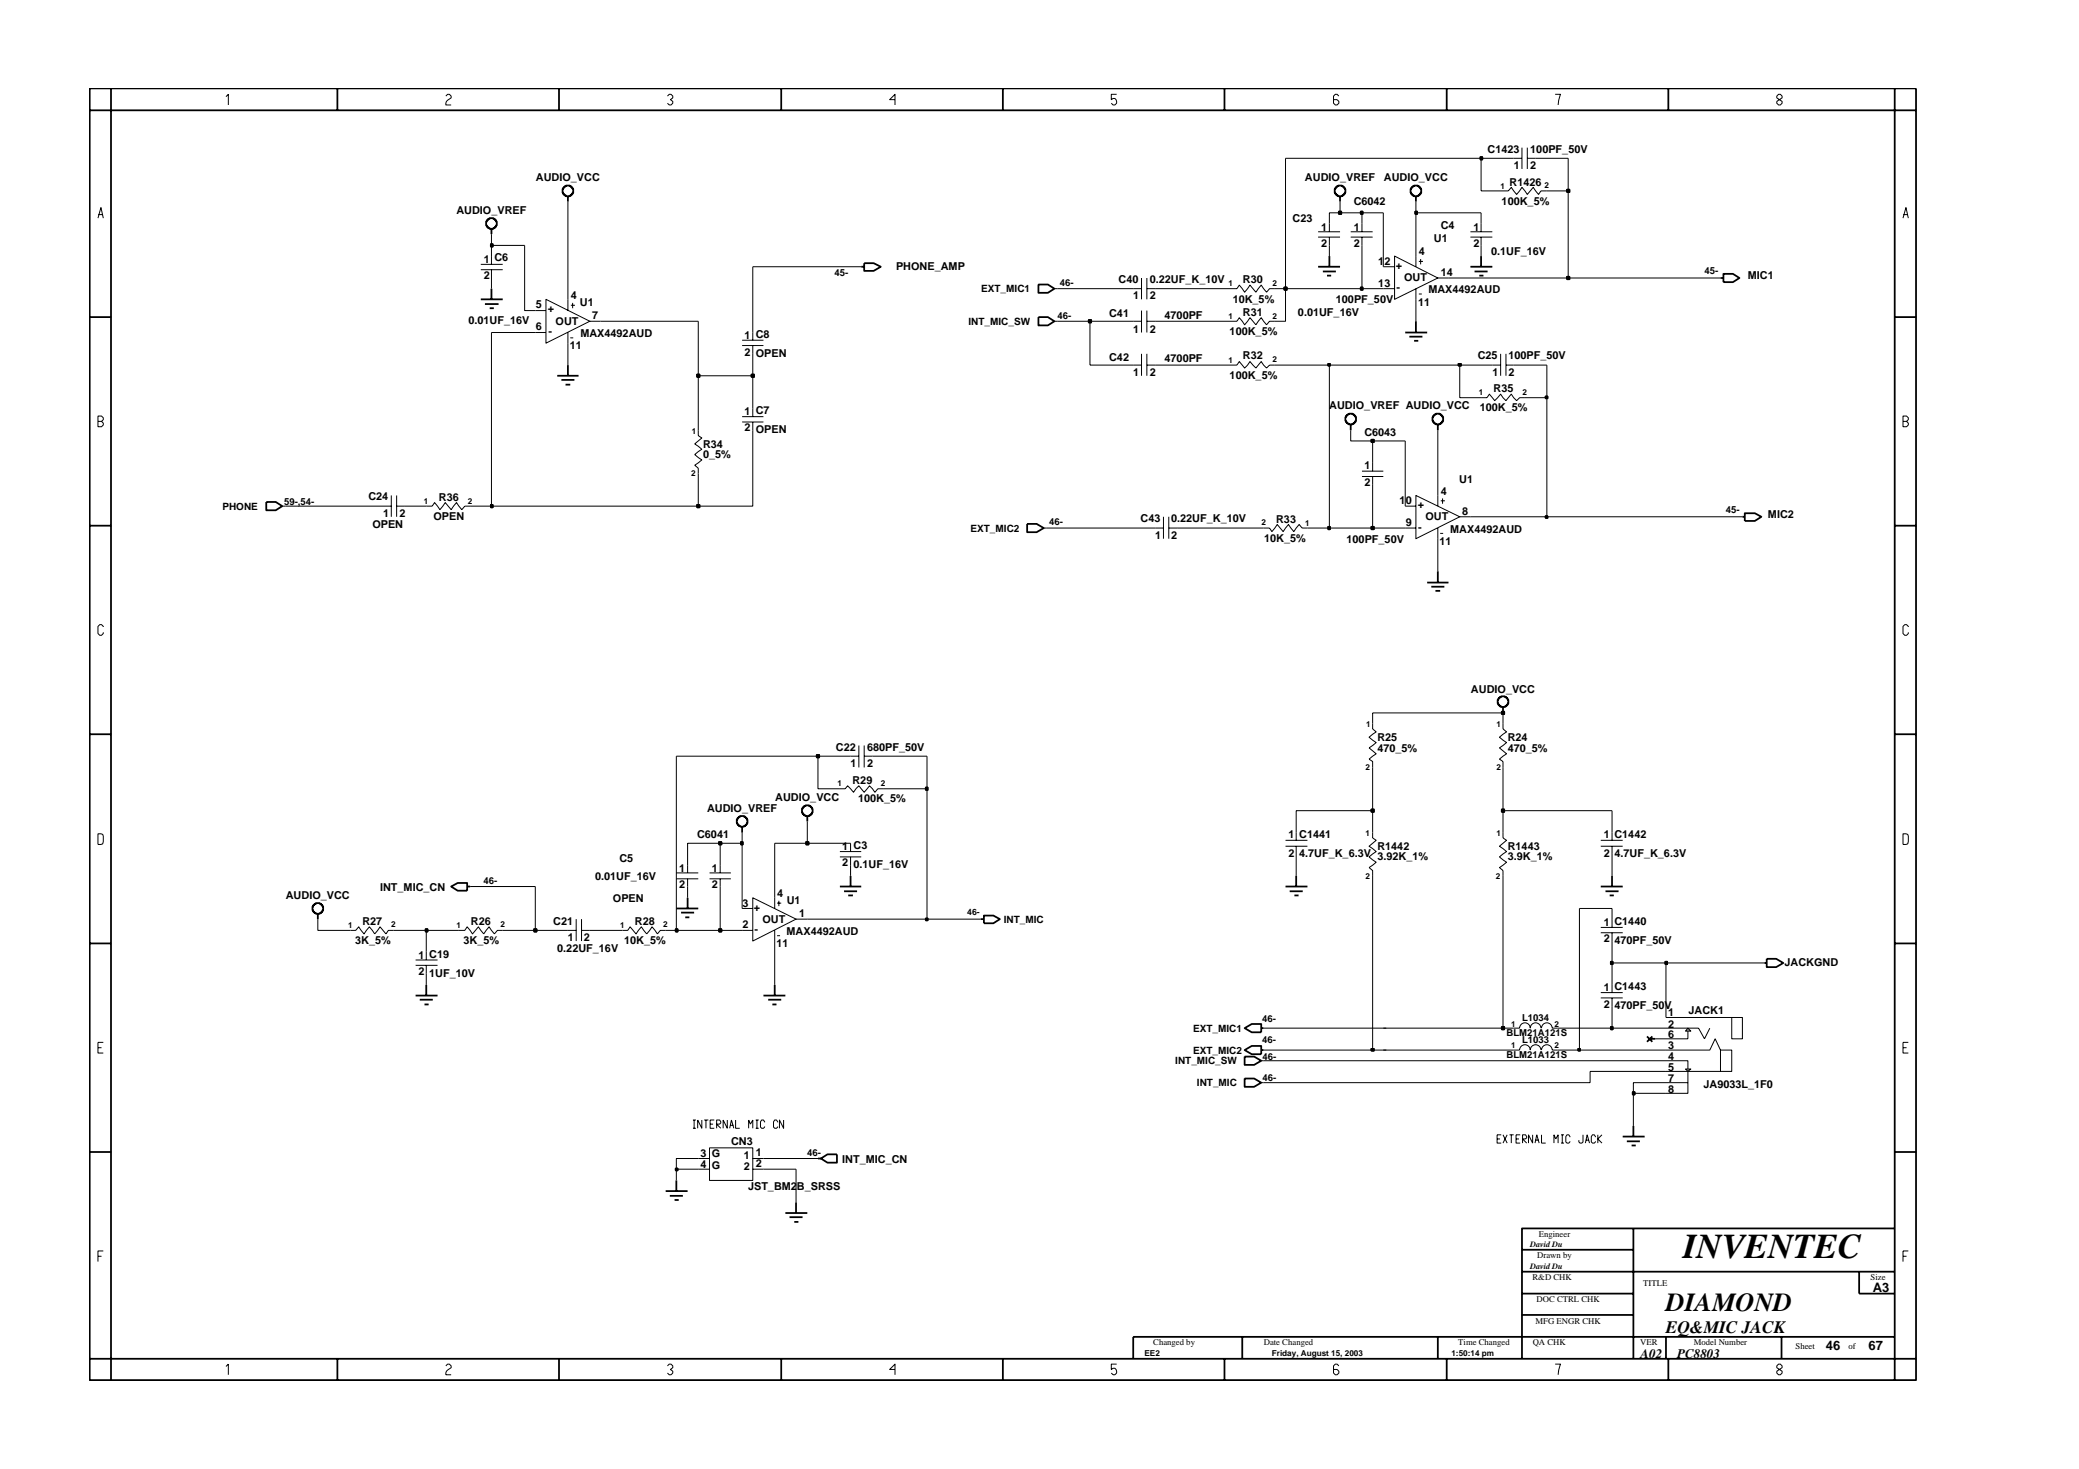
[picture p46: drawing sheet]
<svg xmlns="http://www.w3.org/2000/svg" width="297mm" height="210mm" viewBox="0 0 297 210" stroke-linecap="round" stroke-linejoin="round" font-family="sans-serif">
<defs><g id="words">
<text font-size="5" x="240.5" y="179.7">INVENTEC</text>
<text font-size="3.7" x="238" y="187.3">DIAMOND</text>
<text font-size="2.5" x="238" y="190.4">EQ&amp;MIC JACK</text>
<g font-size="1.9">
<text x="267.6" y="184.6">A3</text>
<text x="234.4" y="194.1">A02</text>
<text x="239.6" y="194.1">PC8803</text>
<text x="260.9" y="192.9">46</text>
<text x="267" y="192.9">67</text>
</g>
<g font-size="1.6">
<text x="212.5" y="21.8">C1423</text>
<text x="218.6" y="21.8">100PF_50V</text>
<text x="76.6" y="25.9">AUDIO_VCC</text>
<text x="186.5" y="25.9">AUDIO_VREF</text>
<text x="193.4" y="29.2">C6042</text>
<text x="197.7" y="25.9">AUDIO_VCC</text>
<text x="214.5" y="29.3">100K_5%</text>
<text x="215.7" y="26.5">R1426</text>
<text x="216.3" y="24.1">1</text>
<text x="218.6" y="24.1">2</text>
<text x="65.2" y="30.6">AUDIO_VREF</text>
<text x="184.7" y="31.8">C23</text>
<text x="188.8" y="32.9">1</text>
<text x="188.8" y="35.2">2</text>
<text x="193.4" y="32.9">1</text>
<text x="193.4" y="35.2">2</text>
<text x="204.9" y="34.6">U1</text>
<text x="205.9" y="32.7">C4</text>
<text x="210.5" y="32.9">1</text>
<text x="210.5" y="35.2">2</text>
<text x="69.1" y="37.6">1 C6</text>
<text x="69.1" y="39.9">2</text>
<text x="128" y="38.5">PHONE_AMP</text>
<text x="159.8" y="40.4">C40</text>
<text x="164.3" y="40.4">0.22UF_K_10V</text>
<text x="177.6" y="40.5">R30</text>
<text x="196.9" y="37.9">12</text>
<text x="196.9" y="41">13</text>
<text x="199.4" y="38.4">+</text>
<text x="199.5" y="41.6">-</text>
<text x="200.6" y="40.2">OUT</text>
<text x="202.7" y="36.5">4</text>
<text x="204.1" y="41.9">MAX4492AUD</text>
<text x="205.9" y="39.4">14</text>
<text x="213" y="36.4">0.1UF_16V</text>
<text x="249.7" y="39.9">MIC1</text>
<text x="66.9" y="46.3">0.01UF_16V</text>
<text x="76.6" y="44">5</text>
<text x="76.6" y="47.2">6</text>
<text x="78.3" y="44.6">+</text>
<text x="78.3" y="47.8">-</text>
<text x="79.4" y="46.4">OUT</text>
<text x="81.6" y="42.7">4</text>
<text x="82.9" y="43.8">U1</text>
<text x="84.6" y="45.6">7</text>
<text x="158.5" y="45.4">C41</text>
<text x="161.9" y="42.8">1</text>
<text x="161.9" y="47.5">1</text>
<text x="164.3" y="42.8">2</text>
<text x="164.3" y="47.5">2</text>
<text x="166.4" y="45.6">4700PF</text>
<text x="175.7" y="47.9">100K_5%</text>
<text x="176.1" y="43.3">10K_5%</text>
<text x="177.6" y="45.1">R31</text>
<text x="185.4" y="45.1">0.01UF_16V</text>
<text x="190.9" y="43.4">100PF_50V</text>
<text x="202.6" y="43.7">11</text>
<text x="81.4" y="49.9">11</text>
<text x="82.9" y="48.2">MAX4492AUD</text>
<text x="106.4" y="50.8">2</text>
<text x="106.4" y="48.4">1 C8</text>
<text x="108" y="51">OPEN</text>
<text x="158.5" y="51.5">C42</text>
<text x="161.9" y="53.7">1</text>
<text x="164.3" y="53.7">2</text>
<text x="166.4" y="51.7">4700PF</text>
<text x="177.6" y="51.3">R32</text>
<text x="211.1" y="51.4">C25</text>
<text x="213.2" y="53.7">1</text>
<text x="215.5" y="51.4">100PF_50V</text>
<text x="215.5" y="53.7">2</text>
<text x="106.4" y="59.3">1 C7</text>
<text x="175.7" y="54.1">100K_5%</text>
<text x="189.9" y="58.5">AUDIO_VREF AUDIO_VCC</text>
<text x="211.4" y="58.8">100K_5%</text>
<text x="213.4" y="56.1">R35</text>
<text x="100.4" y="64">R34</text>
<text x="100.4" y="65.5">0_5%</text>
<text x="106.4" y="61.7">2</text>
<text x="108" y="61.8">OPEN</text>
<text x="194.9" y="62.2">C6043</text>
<text x="52.6" y="71.5">C24</text>
<text x="62.7" y="71.6">R36</text>
<text x="194.9" y="67.1">1</text>
<text x="194.9" y="69.4">2</text>
<text x="205.9" y="70.7">4</text>
<text x="208.5" y="69">U1</text>
<text x="53.2" y="75.4">OPEN</text>
<text x="54.7" y="73.8">1</text>
<text x="57.1" y="73.8">2</text>
<text x="61.9" y="74.4">OPEN</text>
<text x="163" y="74.6">C43</text>
<text x="165" y="77">1</text>
<text x="167.3" y="74.6">0.22UF_K_10V</text>
<text x="167.3" y="77">2</text>
<text x="180.6" y="77.4">10K_5%</text>
<text x="182.3" y="74.7">R33</text>
<text x="192.4" y="77.6">100PF_50V</text>
<text x="200" y="72.1">10</text>
<text x="200.8" y="75.1">9</text>
<text x="202.6" y="72.6">+</text>
<text x="202.6" y="75.9">-</text>
<text x="203.7" y="74.3">OUT</text>
<text x="205.7" y="77.9">11</text>
<text x="207.2" y="76.1">MAX4492AUD</text>
<text x="208.9" y="73.6">8</text>
<text x="252.6" y="74.1">MIC2</text>
<text x="210.2" y="99">AUDIO_VCC</text>
<text x="119.4" y="107.2">C22</text>
<text x="123.9" y="107.2">680PF_50V</text>
<text x="196.8" y="107.5">470_5%</text>
<text x="196.8" y="105.9">R25</text>
<text x="215.4" y="107.5">470_5%</text>
<text x="215.4" y="105.9">R24</text>
<text x="121.5" y="109.7">1</text>
<text x="121.8" y="112">R29</text>
<text x="123.9" y="109.7">2</text>
<text x="99.6" y="119.7">C6041</text>
<text x="101" y="116">AUDIO_VREF</text>
<text x="110.8" y="114.5">AUDIO_VCC</text>
<text x="122.6" y="114.7">100K_5%</text>
<text x="184.1" y="119.7">1 C1441</text>
<text x="229.1" y="119.7">1 C1442</text>
<text x="85" y="125.7">0.01UF_16V</text>
<text x="88.5" y="123.2">C5</text>
<text x="97.1" y="124.6">1</text>
<text x="101.7" y="124.6">1</text>
<text x="120.3" y="121.4">1 C3</text>
<text x="120.3" y="123.8">2</text>
<text x="121.9" y="124">0.1UF_16V</text>
<text x="184.1" y="122.4">2</text>
<text x="185.6" y="122.4">4.7UF_K_6.3V</text>
<text x="196.8" y="123">3.92K_1%</text>
<text x="196.8" y="121.4">R1442</text>
<text x="215.4" y="121.4">R1443</text>
<text x="215.4" y="123">3.9K_1%</text>
<text x="229.1" y="122.4">2</text>
<text x="230.7" y="122.4">4.7UF_K_6.3V</text>
<text x="40.8" y="128.4">AUDIO_VCC</text>
<text x="54.3" y="127.2">INT_MIC_CN</text>
<text x="87.6" y="128.9">OPEN</text>
<text x="97.1" y="126.9">2</text>
<text x="101.7" y="126.9">2</text>
<text x="106.1" y="129.6">3</text>
<text x="107.7" y="130.1">+</text>
<text x="108.9" y="131.8">OUT</text>
<text x="111" y="128.2">4</text>
<text x="112.4" y="129.2">U1</text>
<text x="114.2" y="131.1">1</text>
<text x="50.7" y="134.9">3K_5%</text>
<text x="51.8" y="132.2">R27</text>
<text x="59.8" y="137">1 C19</text>
<text x="66.2" y="134.9">3K_5%</text>
<text x="67.3" y="132.2">R26</text>
<text x="79.1" y="132.1">C21</text>
<text x="79.6" y="136">0.22UF_16V</text>
<text x="81.1" y="134.5">1</text>
<text x="83.4" y="134.5">2</text>
<text x="89.2" y="134.9">10K_5%</text>
<text x="90.7" y="132.2">R28</text>
<text x="106.1" y="132.6">2</text>
<text x="107.8" y="133.3">-</text>
<text x="110.9" y="135.3">11</text>
<text x="112.4" y="133.6">MAX4492AUD</text>
<text x="229.1" y="132.3">1 C1440</text>
<text x="229.1" y="134.6">2</text>
<text x="230.7" y="134.9">470PF_50V</text>
<text x="255" y="138">JACKGND</text>
<text x="59.8" y="139.3">2</text>
<text x="61.3" y="139.5">1UF_10V</text>
<text x="229.1" y="141.7">1 C1443</text>
<text x="229.1" y="144">2</text>
<text x="230.7" y="144.2">470PF_50V</text>
<text x="238.4" y="145.2">1</text>
<text x="238.4" y="146.8">2</text>
<text x="238.4" y="150">3</text>
<text x="238.4" y="148.4">6</text>
<text x="241.2" y="144.9">JACK1</text>
<text x="238.4" y="151.5">4</text>
<text x="238.4" y="153">5</text>
<text x="238.4" y="154.6">7</text>
<text x="243.4" y="155.5">JA9033L_1F0</text>
<text x="238.4" y="156.1">8</text>
<text x="100.1" y="165.4">3</text>
<text x="100.1" y="166.9">4</text>
<text x="101.7" y="165.3">G</text>
<text x="101.7" y="167">G</text>
<text x="104.4" y="163.6">CN3</text>
<text x="106.3" y="165.6">1</text>
<text x="106.3" y="167.2">2</text>
<text x="108" y="165.2">1</text>
<text x="108" y="166.7">2</text>
<text x="120.3" y="166.1">INT_MIC_CN</text>
<text x="106.9" y="170">JST_BM2B_SRSS</text>
</g>
<g font-size="1.4">
<text x="119.2" y="39.5">45-</text>
<text x="140.2" y="41.8">EXT_MIC1</text>
<text x="151.4" y="40.9">46-</text>
<text x="243.5" y="39.1">45-</text>
<text x="138.4" y="46.4">INT_MIC_SW</text>
<text x="151.1" y="45.6">46-</text>
<text x="31.8" y="72.8">PHONE</text>
<text x="40.6" y="72.2">59-,54-</text>
<text x="138.7" y="76">EXT_MIC2</text>
<text x="149.9" y="75">46-</text>
<text x="246.6" y="73.3">45-</text>
<text x="69.1" y="126.3">46-</text>
<text x="143.4" y="131.9">INT_MIC</text>
<text x="170.5" y="147.4">EXT_MIC1</text>
<text x="180.3" y="149.1">46-</text>
<text x="180.3" y="146">46-</text>
<text x="215.2" y="148.1">BLM21A121S</text>
<text x="217.5" y="145.9">L1034</text>
<text x="217.5" y="149">L1033</text>
<text x="167.9" y="152.1">INT_MIC_SW</text>
<text x="170.5" y="150.6">EXT_MIC2</text>
<text x="171" y="155.2">INT_MIC</text>
<text x="180.4" y="154.4">46-</text>
<text x="180.4" y="151.4">46-</text>
<text x="215.2" y="151.1">BLM21A121S</text>
<text x="115.3" y="165.2">46-</text>
</g>
<g font-size="1.2">
<text x="214.4" y="26.9">1</text>
<text x="220.7" y="26.9">2</text>
<text x="175.5" y="40.9">1</text>
<text x="181.8" y="40.9">2</text>
<text x="175.5" y="45.6">1</text>
<text x="181.8" y="45.6">2</text>
<text x="175.5" y="51.8">1</text>
<text x="181.8" y="51.7">2</text>
<text x="211.3" y="56.5">1</text>
<text x="217.5" y="56.4">2</text>
<text x="98.8" y="62">1</text>
<text x="60.6" y="72">1</text>
<text x="66.8" y="72">2</text>
<text x="98.7" y="68.1">2</text>
<text x="180.2" y="75">2</text>
<text x="186.5" y="75.1">1</text>
<text x="195.2" y="103.9">1</text>
<text x="213.8" y="103.9">1</text>
<text x="119.7" y="112.4">1</text>
<text x="125.8" y="112.4">2</text>
<text x="195.1" y="110">2</text>
<text x="213.8" y="110">2</text>
<text x="195.1" y="119.5">1</text>
<text x="213.8" y="119.5">1</text>
<text x="195.1" y="125.6">2</text>
<text x="213.7" y="125.6">2</text>
<text x="138.2" y="130.7">46-</text>
<text x="49.7" y="132.6">1</text>
<text x="55.9" y="132.5">2</text>
<text x="65.2" y="132.6">1</text>
<text x="71.5" y="132.5">2</text>
<text x="88.6" y="132.6">1</text>
<text x="94.8" y="132.5">2</text>
<text x="215.9" y="149.8">1</text>
<text x="215.9" y="146.7">1</text>
<text x="222.1" y="149.8">2</text>
<text x="222.1" y="146.7">2</text>
<text x="218.6" y="178.2">David Du</text>
<text x="219.6" y="179.8">Drawn by</text>
<text x="219.9" y="176.7">Engineer</text>
<text x="218.6" y="181.3">David Du</text>
<text x="219" y="182.9">R&amp;D CHK</text>
<text x="234.8" y="183.8">TITLE</text>
<text x="267.3" y="182.9">Size</text>
<text x="219.4" y="189.2">MFG ENGR CHK</text>
<text x="219.5" y="186">DOC CTRL CHK</text>
<text x="163.5" y="193.7">EE2</text>
<text x="164.8" y="192.2">Changed by</text>
<text x="180.6" y="192.2">Date Changed</text>
<text x="181.7" y="193.7">Friday, August 15, 2003</text>
<text x="207.4" y="193.7">1:50:14 pm</text>
<text x="208.4" y="192.2">Time Changed</text>
<text x="219" y="192.2">QA CHK</text>
<text x="234.3" y="192.2">VER</text>
<text x="242" y="192.2">Model Number</text>
<text x="256.5" y="192.7">Sheet</text>
<text x="264.1" y="192.7">of</text>
</g>
</g></defs>
<g fill="none" stroke="#000" stroke-width=".14">
<path d="M68.7 37.8h3.1M68.7 38.5h3.1M70.2 36.6v1.2M70.2 38.5v1.2M163.1 39.7v3.1M163.9 39.7v3.1M188.3 33.1h3.2M188.3 33.9h3.2M189.9 31.9v1.2M189.9 33.9v1.2M197.6 38.1h1.6M199.2 36.6l6.2 3.1-6.2 3.1z"/>
<path d="M202.3 36.6v1.5M202.7 37.4h.6M203 37v.8M205.4 39.7h1.6M210.1 33.1h3.1M210.1 33.9h3.1M211.6 31.9v1.2M211.6 33.9v1.2M214.7 27.3h.8l.4-.5 .8 1 .8-1 .7 1 .9-1 .7 1 .4-.5h.8M216.3 22.6h1.2M217.5 21.1v3M218.2 22.6h1.2"/>
<path d="M218.2 21.1v3M76.5 44.4h1.5M76.5 47.5h1.5M78 42.8l6.3 3.1-6.3 3.1zM81.1 42.8v1.6M81.1 47.5v1.5M81.5 48.3h.4M81.6 43.6h.6M81.8 43.3v.7M84.3 45.9h1.5M150.7 41.2h.4M150.7 45.9h.4"/>
<path d="M161.9 41.2h1.2M161.9 45.9h1.2M161.9 52.2h1.2M163.1 44.4v3.1M163.1 50.6v3.1M163.9 41.2h1.1M163.9 45.9h1.1M163.9 52.2h1.1M163.9 44.4v3.1M163.9 50.6v3.1M175.9 41.2h.8l.4-.5 .7 1.1 .8-1.1 .8 1.1 .8-1.1 .8 1.1 .4-.6h.7M175.9 52.2h.8l.4-.5 .7 .9 .8-.9 .8 .9 .8-.9 .8 .9 .4-.4h.7"/>
<path d="M175.9 45.9h.8l.4-.5 .7 1 .8-1 .8 1 .8-1 .8 1 .4-.5h.7M197.6 41.2h1.6M202.3 41.2v1.6M202.7 42h.4M211.6 56.8h.9l.3-.5 .8 .9 .8-.9 .8 .9 .7-.9 .8 .9 .4-.4h.8M213.2 52.2h1.2M214.4 50.6v3.1M215.2 52.2h1.1M215.2 50.6v3.1M40.3 72.3h.5M60.9 72.3h.9l.3-.5 .8 1 .7-1 .9 1 .7-1 .8 1 .4-.5h.8M99.8 61.5v.7l.5 .4-1 .8 1 .8-1 .8 1 .7-1 .8 .5 .4v.8"/>
<path d="M149.1 75.5h.4M165 75.5h1.2M166.2 73.8v3.2M167 75.5h1.2M167 73.8v3.2M180.5 75.5h.9l.3 .5 .8-1.1 .8 1.1 .8-1.1 .8 1.1 .7-1.1 .4 .6h.8M200.8 72.3h1.5M200.8 75.5h1.5M202.3 70.8l6.3 3-6.3 3.2zM205.4 70.8v1.5M205.4 75.5v1.5M205.8 76.2h.4"/>
<path d="M205.9 71.6h.5M206.1 71.2v.8M208.6 73.8h1.5M120 112.7h.8l.3-.4 .8 .9 .8-.9 .8 .9 .7-.9 .8 .9 .4-.5h.8M121.5 108h1.2M122.7 106.5v3.2M123.5 108h1.2M123.5 106.5v3.2M185.2 119v1.1M196.1 103.4v.8l.5 .4-1 .7 1 .8-1 .8 1 .8-1 .8 .5 .3v.9M196.1 119v.7l.5 .4-1 .8 1 .8-1 .7 1 .8-1 .8 .5 .4v.8M214.7 119v.7l.6 .4-1.1 .8 1.1 .8-1.1 .7 1.1 .8-1.1 .8 .5 .4v.8"/>
<path d="M214.7 103.4v.8l.6 .4-1.1 .7 1.1 .8-1.1 .8 1.1 .8-1.1 .8 .5 .3v.9M230.3 119v1.1M50.1 132.9h.7l.5-.5 .7 1 .8-1 .7 1 .8-1 .8 1 .4-.5h.7M65.6 132.9h.8l.3-.5 .8 1 .9-1 .7 1 .8-1 .7 1 .5-.5h.7M81.1 132.9h1.2M82.3 131.3v3.2M83.1 132.9h1.2M83.1 131.3v3.2M88.9 132.9h.8l.3-.5 .9 1 .7-1 .8 1 .8-1 .7 1 .4-.5h.8M96.6 124.7h3.2M96.6 125.6h3.2M98.2 123.6v1.1"/>
<path d="M98.2 125.6v1.1M106 129.8h1.6M106 132.9h1.6M107.6 128.3l6.1 3-6.1 3.2zM110.7 128.3v1.5M110.7 132.9v1.6M111 129h.6M111 133.7h.4M111.3 128.7v.8M113.7 131.3h1.6M120 121.7h3M120 122.4h3"/>
<path d="M121.5 120.5v1.2M121.5 122.4v1.2M183.7 120.1h3.1M183.7 120.9h3.1M185.2 120.9v1.1M228.7 132.5h3.1M228.7 133.3h3.1M228.7 120.1h3.1M228.7 120.9h3.1M230.3 120.9v1.1M230.3 131.3v1.2M230.3 133.3v1.2"/>
<path d="M180.2 154.7h.3M180.2 151.6h.3M197.6 150h.5M197.6 146.9h.5M216.3 150h.8a.76 .76 0 0 1 .8-.7 .76 .76 0 0 1 .7 .7 .76 .76 0 0 1 .8-.7 .76 .76 0 0 1 .8 .7M216.3 146.9h.8a.76 .76 0 0 1 .8-.8 .76 .76 0 0 1 .7 .8 .76 .76 0 0 1 .8-.8 .76 .76 0 0 1 .8 .8M220.2 150a.76 .76 0 0 1 .8-.7 .76 .76 0 0 1 .8 .7h.7M220.2 146.9a.76 .76 0 0 1 .8-.8 .76 .76 0 0 1 .8 .8h.7M228.7 141.8h3.1M228.7 142.6h3.1M230.3 140.7v1.1M230.3 142.6v1.2"/>
<path d="M238 150h6.3l.8-1.6 .7 1.6M238 151.6h3.2v1.5M238 146.9h4.7l.8 1.5 .8-1.5M238 145.4h9.4M238 153.1h7.8M241.2 146.9v1.5h-3.2M245.8 150h1.6v3.1h-1.6zM247.4 145.4h1.5v3h-1.5z"/>
</g>
<g fill="none" stroke="#000" stroke-width=".25">
<path d="M69.6 31.4l.2-.1a.72 .72 0 0 1 .9 0l.3 .4v.5l-.5 .5h-.5l-.5-.3v-.7zM70.2 32.7v.8M80.5 26.9l.2-.2a.72 .72 0 0 1 .9 0l.3 .3v.5l-.5 .5h-.5l-.4-.3v-.2h-.1zM81.1 28v.8M123 38.1h.5M123.5 37.6h1.3l1 .5-1 .6h-1.3zM188.3 38.1h3.2M189 38.8h1.9M189.6 39.4h.6M189.9 36.6v1.5M190.8 26.9l.2-.2a.72 .72 0 0 1 1 0l.2 .3v.5l-.5 .5h-.5l-.4-.3v-.2h-.1zM191.5 28v.8"/>
<path d="M201.6 26.9l.3-.2a.72 .72 0 0 1 .9 0l.3 .3v.5l-.5 .5h-.6l-.4-.3v-.2h-.1zM202.3 28v.8M68.7 42.8h3.1M69.3 43.4h1.9M70 44h.6M70.2 41.2v1.6M79.6 53.7h3.1M80.2 54.3h1.9M80.8 55h.7M81.1 52.2v1.5M148.4 45.3h1.3l1 .6-1 .6h-1.3zM148.4 40.7h1.3l1 .5-1 .6h-1.3z"/>
<path d="M192.4 59.4l.2-.1a.72 .72 0 0 1 .9 0l.2 .3v.5l-.5 .5h-.5l-.4-.3-.1-.7zM200.8 47.5h3.1M201.4 48.1h1.8M202 48.7h.6M202.3 45.9v1.6M204.8 59.5l.2-.2a.72 .72 0 0 1 .9 0l.3 .3v.5l-.5 .5h-.5l-.4-.3v-.2h-.1zM38 71.7h1.4l.9 .6-.9 .6h-1.4zM146.8 74.9h1.3l1 .6-1 .5h-1.3zM193 60.7v.8M205.4 60.7v.8M248.9 73.8h.4M249.3 73.3h1.4l1 .5-1 .6h-1.4z"/>
<path d="M203.9 83.2h3.1M204.5 83.8h1.9M205.1 84.4h.7M205.4 81.6v1.6M214.2 99.7h.1a.72 .72 0 0 1 1 0l.2 .3v.5l-.5 .5h-.5l-.4-.3-.1-.7zM105.4 116.9l.2-.1a.72 .72 0 0 1 .9 0l.3 .3v.5l-.5 .5h-.5l-.4-.3-.1-.7zM106 118.1v.9M114.7 115.4l.2-.2a.72 .72 0 0 1 1 0l.2 .4v.5l-.5 .5h-.5l-.4-.3v-.2h-.1zM115.3 116.6v.8M214.7 101.1v.8M44.7 129.4l.3-.2a.72 .72 0 0 1 .9 0l.3 .4v.5l-.5 .5h-.5l-.5-.4v-.1h-.1zM45.4 130.6v.7"/>
<path d="M64.5 126.7l.9-.5h1.3v1.1h-1.3zM66.7 126.7h.5M96.6 129.8h3.2M97.3 130.4h1.9M97.9 131.1h.6M98.2 128.3v1.5M120 126.7h3M120.6 127.4h1.9M121.2 127.9h.7M121.5 125.2v1.5M140.2 131.3h.4M140.6 130.8h1.3l1 .5-1 .6h-1.3z"/>
<path d="M183.7 126.7h3.1M184.3 127.4h1.8M184.9 127.9h.6M185.2 125.2v1.5M228.7 126.7h3.1M229.4 127.4h1.9M230 127.9h.6M230.3 125.2v1.5M252.1 137.6h.3M252.4 137h1.4l1 .6-1 .6h-1.4zM59.4 142.3h3.1M60 142.8h1.8"/>
<path d="M60.6 143.5h.6M60.9 140.7v1.6M109.1 142.3h3.1M109.8 142.8h1.8M110.3 143.5h.6M110.7 140.7v1.6M177.8 150l1-.5h1.4v1.1h-1.4zM177.8 154.1h1.4l1 .6-1 .6h-1.4zM177.8 146.9l1-.6h1.4v1.2h-1.4zM177.8 151h1.4l1 .6-1 .6h-1.4zM180.2 150h.3M180.2 146.9h.3"/>
<path d="M235.3 148.1l.8 .8M235.7 148.4h.8M236.1 148.1l-.8 .8M112.2 173.3h3.1M112.8 173.9h1.9M113.5 174.6h.6M113.7 171.8v1.5M116.9 165.5h.4M117.3 165.5l.9-.6h1.4v1.2h-1.4zM231.8 162.4h3.2M232.4 163.1h1.9M233.1 163.7h.6"/>
<path d="M233.4 160.9v1.5"/>
</g>
<g fill="#b3b3b3" stroke="#000" stroke-width=".14">
<path d="M241.2 146.9l.4 .4h-.8z" fill-rule="evenodd"/>
<path d="M240.8 152.8h.8l-.4 .3z" fill-rule="evenodd"/>
</g>
<g fill="none" stroke="#000" stroke-width=".14">
<path d="M193 33.1h3.1M193 33.9h3.1M194.6 31.9v1.2M194.6 33.9v1.2M106 48.6h3.1M106 49.4h3.1M106 59.5h3.1M107.6 47.5v1.1M107.6 49.4v1.2M107.6 58.3v1.2M54.7 72.3h1.2M55.9 70.8v3"/>
<path d="M56.7 72.3h1.2M56.7 70.8v3M106 60.3h3.1M107.6 60.3v1.2M194.6 67.3h3M194.6 68.1h3M196.1 66.1v1.2M196.1 68.1v1.1M59.4 137.2h3.1M59.4 137.9h3.1M60.9 136v1.2M60.9 137.9v1.2"/>
<path d="M101.4 124.7h3M101.4 125.6h3M102.9 123.6v1.1M102.9 125.6v1.1M241.2 153.1v1.6h-3.2M241.2 154.7v1.5h-3.2M96.6 167.1v1.6M99.8 167.1h1.6M99.8 165.5h1.6M101.4 164h6.2v4.7h-6.2zM107.6 167.1h1.5M107.6 165.5h1.5"/>
<path d="M113.7 167.1v4.7"/>
</g>
<path d="M210.1 38.1h3.1M210.7 38.8h1.8M211.4 39.4h.5M211.6 36.6v1.5M245.8 39.7h.4M246.2 39.1h1.4l.9 .6-.9 .6h-1.4zM95.1 170.2h3.1M95.7 170.9h1.9M96.4 171.5h.6M96.6 168.7v1.5" fill="none" stroke="#000" stroke-width=".25"/>
<path d="M96.5 167h.3v.2h-.3z" fill-rule="evenodd" fill="#c2c2c2" stroke="#000" stroke-width=".25"/>
<path d="M96.5 167h.3v.2h-.3z" fill="none" stroke="#000" stroke-width=".25"/>
<path d="M233.4 156.2v4.7M99.8 165.5h-3.2v1.6h3.2M109.1 167.1h4.6M109.1 165.5h7.8" fill="none" stroke="#000" stroke-width=".14"/>
<path d="M233.3 156.1h.2v.3h-.2z" fill-rule="evenodd" fill="#c2c2c2" stroke="#000" stroke-width=".25"/>
<path d="M233.3 156.1h.2v.3h-.2z" fill="none" stroke="#000" stroke-width=".25"/>
<path d="M180.5 151.6h57.5M180.5 150h15.6M238 154.7h-4.6v1.5h4.6M238 153.1h-10.8v1.6h-46.7" fill="none" stroke="#000" stroke-width=".14"/>
<path d="M195.9 149.9h.4v.2h-.4z" fill-rule="evenodd" fill="#c2c2c2" stroke="#000" stroke-width=".25"/>
<path d="M195.9 149.9h.4v.2h-.4z" fill="none" stroke="#000" stroke-width=".25"/>
<path d="M196.1 125.2v24.8h20.2M222.5 150h3.2" fill="none" stroke="#000" stroke-width=".14"/>
<path d="M225.5 149.9h.2v.2h-.2z" fill-rule="evenodd" fill="#c2c2c2" stroke="#000" stroke-width=".25"/>
<path d="M225.5 149.9h.2v.2h-.2z" fill="none" stroke="#000" stroke-width=".25"/>
<path d="M225.7 129.8v20.2h12.3M180.5 146.9h34.2M236.5 148.4h1.5" fill="none" stroke="#000" stroke-width=".14"/>
<path d="M214.6 146.7h.3v.4h-.3z" fill-rule="evenodd" fill="#c2c2c2" stroke="#000" stroke-width=".25"/>
<path d="M214.6 146.7h.3v.4h-.3z" fill="none" stroke="#000" stroke-width=".25"/>
<path d="M214.7 125.2v21.7h1.6M222.5 146.9h7.8" fill="none" stroke="#000" stroke-width=".14"/>
<path d="M230.2 146.7h.2v.4h-.2z" fill-rule="evenodd" fill="#c2c2c2" stroke="#000" stroke-width=".25"/>
<path d="M230.2 146.7h.2v.4h-.2z" fill="none" stroke="#000" stroke-width=".25"/>
<path d="M60.9 139.1v1.6M110.7 134.5v6.2M230.3 137.6v3.1M238 137.6v7.8M230.3 143.8v3.1h7.7" fill="none" stroke="#000" stroke-width=".14"/>
<path d="M230.2 137.4h.2v.4h-.2z" fill-rule="evenodd" fill="#c2c2c2" stroke="#000" stroke-width=".25"/>
<path d="M230.2 137.4h.2v.4h-.2z" fill="none" stroke="#000" stroke-width=".25"/>
<path d="M230.3 134.5v3.1h7.7" fill="none" stroke="#000" stroke-width=".14"/>
<path d="M237.9 137.4h.3v.4h-.3z" fill-rule="evenodd" fill="#c2c2c2" stroke="#000" stroke-width=".25"/>
<path d="M237.9 137.4h.3v.4h-.3z" fill="none" stroke="#000" stroke-width=".25"/>
<path d="M45.4 131.3v1.6h4.7M56.2 132.9h4.7v3.1M238 137.6h14.1" fill="none" stroke="#000" stroke-width=".14"/>
<path d="M60.8 132.8h.3v.3h-.3z" fill-rule="evenodd" fill="#c2c2c2" stroke="#000" stroke-width=".25"/>
<path d="M60.8 132.8h.3v.3h-.3z" fill="none" stroke="#000" stroke-width=".25"/>
<path d="M60.9 132.9h4.7M71.8 132.9h4.7" fill="none" stroke="#000" stroke-width=".14"/>
<path d="M76.3 132.8h.4v.3h-.4z" fill-rule="evenodd" fill="#c2c2c2" stroke="#000" stroke-width=".25"/>
<path d="M76.3 132.8h.4v.3h-.4z" fill="none" stroke="#000" stroke-width=".25"/>
<path d="M76.5 126.7v6.2h4.6M84.3 132.9h4.6M95.1 132.9h1.5" fill="none" stroke="#000" stroke-width=".14"/>
<path d="M96.5 132.8h.3v.3h-.3z" fill-rule="evenodd" fill="#c2c2c2" stroke="#000" stroke-width=".25"/>
<path d="M96.5 132.8h.3v.3h-.3z" fill="none" stroke="#000" stroke-width=".25"/>
<path d="M96.6 108v24.9h6.3" fill="none" stroke="#000" stroke-width=".14"/>
<path d="M102.7 132.8h.4v.3h-.4z" fill-rule="evenodd" fill="#c2c2c2" stroke="#000" stroke-width=".25"/>
<path d="M102.7 132.8h.4v.3h-.4z" fill="none" stroke="#000" stroke-width=".25"/>
<path d="M102.9 126.7v6.2h3.1M115.3 131.3h17.1" fill="none" stroke="#000" stroke-width=".14"/>
<path d="M132.3 131.2h.2v.3h-.2z" fill-rule="evenodd" fill="#c2c2c2" stroke="#000" stroke-width=".25"/>
<path d="M132.3 131.2h.2v.3h-.2z" fill="none" stroke="#000" stroke-width=".25"/>
<path d="M132.4 112.7v18.6h7.8M67.2 126.7h9.3M98.2 123.6v-3.1h4.7v3.1M98.2 126.7v1.6M106 120.5v9.3M110.7 120.5v7.8M121.5 123.6v1.6M185.2 122v3.2M225.7 129.8h4.6v1.5M230.3 122v3.2" fill="none" stroke="#000" stroke-width=".14"/>
<path d="M102.7 120.3h.4v.4h-.4z" fill-rule="evenodd" fill="#c2c2c2" stroke="#000" stroke-width=".25"/>
<path d="M102.7 120.3h.4v.4h-.4z" fill="none" stroke="#000" stroke-width=".25"/>
<path d="M102.9 120.5h3.1" fill="none" stroke="#000" stroke-width=".14"/>
<path d="M105.9 120.3h.2v.4h-.2z" fill-rule="evenodd" fill="#c2c2c2" stroke="#000" stroke-width=".25"/>
<path d="M105.9 120.3h.2v.4h-.2z" fill="none" stroke="#000" stroke-width=".25"/>
<path d="M106 119v1.5M110.7 120.5h4.6" fill="none" stroke="#000" stroke-width=".14"/>
<path d="M115.2 120.3h.3v.4h-.3z" fill-rule="evenodd" fill="#c2c2c2" stroke="#000" stroke-width=".25"/>
<path d="M115.2 120.3h.3v.4h-.3z" fill="none" stroke="#000" stroke-width=".25"/>
<path d="M115.3 117.4v3.1h6.2M185.2 119v-3.2h10.9v3.2M214.7 115.8v3.2M230.3 115.8v3.2" fill="none" stroke="#000" stroke-width=".14"/>
<path d="M195.9 115.7h.4v.3h-.4z" fill-rule="evenodd" fill="#c2c2c2" stroke="#000" stroke-width=".25"/>
<path d="M195.9 115.7h.4v.3h-.4z" fill="none" stroke="#000" stroke-width=".25"/>
<path d="M196.1 109.7v6.1" fill="none" stroke="#000" stroke-width=".14"/>
<path d="M214.6 115.7h.3v.3h-.3z" fill-rule="evenodd" fill="#c2c2c2" stroke="#000" stroke-width=".25"/>
<path d="M214.6 115.7h.3v.3h-.3z" fill="none" stroke="#000" stroke-width=".25"/>
<path d="M116.9 108v4.7h3.1M126.2 112.7h6.2M214.7 109.7v6.1h15.6" fill="none" stroke="#000" stroke-width=".14"/>
<path d="M132.3 112.5h.2v.4h-.2z" fill-rule="evenodd" fill="#c2c2c2" stroke="#000" stroke-width=".25"/>
<path d="M132.3 112.5h.2v.4h-.2z" fill="none" stroke="#000" stroke-width=".25"/>
<path d="M96.6 108h20.3M132.4 108v4.7" fill="none" stroke="#000" stroke-width=".14"/>
<path d="M116.7 107.9h.3v.3h-.3z" fill-rule="evenodd" fill="#c2c2c2" stroke="#000" stroke-width=".25"/>
<path d="M116.7 107.9h.3v.3h-.3z" fill="none" stroke="#000" stroke-width=".25"/>
<path d="M116.9 108h4.6M124.7 108h7.7M196.1 103.4v-1.5h18.6v1.5" fill="none" stroke="#000" stroke-width=".14"/>
<path d="M214.6 101.7h.3v.3h-.3z" fill-rule="evenodd" fill="#c2c2c2" stroke="#000" stroke-width=".25"/>
<path d="M214.6 101.7h.3v.3h-.3z" fill="none" stroke="#000" stroke-width=".25"/>
<path d="M149.5 75.5h15.5M168.2 75.5h12.3M186.8 75.5h3.1M205.4 77v4.6" fill="none" stroke="#000" stroke-width=".14"/>
<path d="M189.8 75.3h.2v.3h-.2z" fill-rule="evenodd" fill="#c2c2c2" stroke="#000" stroke-width=".25"/>
<path d="M189.8 75.3h.2v.3h-.2z" fill="none" stroke="#000" stroke-width=".25"/>
<path d="M189.9 52.2v23.3h6.2" fill="none" stroke="#000" stroke-width=".14"/>
<path d="M195.9 75.3h.4v.3h-.4z" fill-rule="evenodd" fill="#c2c2c2" stroke="#000" stroke-width=".25"/>
<path d="M195.9 75.3h.4v.3h-.4z" fill="none" stroke="#000" stroke-width=".25"/>
<path d="M196.1 69.2v6.3h4.7M210.1 73.8h10.9" fill="none" stroke="#000" stroke-width=".14"/>
<path d="M220.8 73.8h.3v.2h-.3z" fill-rule="evenodd" fill="#c2c2c2" stroke="#000" stroke-width=".25"/>
<path d="M220.8 73.8h.3v.2h-.3z" fill="none" stroke="#000" stroke-width=".25"/>
<path d="M221 56.8v17h27.9M40.8 72.3h13.9M57.9 72.3h3M67.2 72.3h3" fill="none" stroke="#000" stroke-width=".14"/>
<path d="M70.1 72.2h.3v.3h-.3z" fill-rule="evenodd" fill="#c2c2c2" stroke="#000" stroke-width=".25"/>
<path d="M70.1 72.2h.3v.3h-.3z" fill="none" stroke="#000" stroke-width=".25"/>
<path d="M70.2 47.5v24.8h29.6" fill="none" stroke="#000" stroke-width=".14"/>
<path d="M99.6 72.2h.3v.3h-.3z" fill-rule="evenodd" fill="#c2c2c2" stroke="#000" stroke-width=".25"/>
<path d="M99.6 72.2h.3v.3h-.3z" fill="none" stroke="#000" stroke-width=".25"/>
<path d="M107.6 61.5v10.8h-7.8v-4.6M193 61.5v1.5h3.1v3.1M200.8 63v9.3M205.4 61.5v9.3" fill="none" stroke="#000" stroke-width=".14"/>
<path d="M195.9 62.8h.4v.4h-.4z" fill-rule="evenodd" fill="#c2c2c2" stroke="#000" stroke-width=".25"/>
<path d="M195.9 62.8h.4v.4h-.4z" fill="none" stroke="#000" stroke-width=".25"/>
<path d="M99.8 53.7v7.8M107.6 53.7v4.6M208.6 52.2v4.6h3M217.9 56.8h3.1M196.1 63h4.7" fill="none" stroke="#000" stroke-width=".14"/>
<path d="M220.8 56.7h.3v.2h-.3z" fill-rule="evenodd" fill="#c2c2c2" stroke="#000" stroke-width=".25"/>
<path d="M220.8 56.7h.3v.2h-.3z" fill="none" stroke="#000" stroke-width=".25"/>
<path d="M221 52.2v4.6" fill="none" stroke="#000" stroke-width=".14"/>
<path d="M99.6 53.5h.3v.4h-.3z" fill-rule="evenodd" fill="#c2c2c2" stroke="#000" stroke-width=".25"/>
<path d="M99.6 53.5h.3v.4h-.3z" fill="none" stroke="#000" stroke-width=".25"/>
<path d="M99.8 45.9v7.8h7.8" fill="none" stroke="#000" stroke-width=".14"/>
<path d="M107.4 53.5h.3v.4h-.3z" fill-rule="evenodd" fill="#c2c2c2" stroke="#000" stroke-width=".25"/>
<path d="M107.4 53.5h.3v.4h-.3z" fill="none" stroke="#000" stroke-width=".25"/>
<path d="M81.1 49v3.2M107.6 50.6v3.1M155.7 45.9v6.3h6.2M165 52.2h10.9M182.1 52.2h7.8" fill="none" stroke="#000" stroke-width=".14"/>
<path d="M189.8 52h.2v.3h-.2z" fill-rule="evenodd" fill="#c2c2c2" stroke="#000" stroke-width=".25"/>
<path d="M189.8 52h.2v.3h-.2z" fill="none" stroke="#000" stroke-width=".25"/>
<path d="M189.9 52.2h18.7" fill="none" stroke="#000" stroke-width=".14"/>
<path d="M208.4 52h.3v.3h-.3z" fill-rule="evenodd" fill="#c2c2c2" stroke="#000" stroke-width=".25"/>
<path d="M208.4 52h.3v.3h-.3z" fill="none" stroke="#000" stroke-width=".25"/>
<path d="M107.6 38.1v9.4M70.2 47.5h6.3M85.8 45.9h14M151.1 45.9h4.6M208.6 52.2h4.6M216.3 52.2h4.7" fill="none" stroke="#000" stroke-width=".14"/>
<path d="M155.6 45.7h.3v.4h-.3z" fill-rule="evenodd" fill="#c2c2c2" stroke="#000" stroke-width=".25"/>
<path d="M155.6 45.7h.3v.4h-.3z" fill="none" stroke="#000" stroke-width=".25"/>
<path d="M70.2 39.7v1.5M75 35.1v9.3h1.5M81.1 28.8v14M151.1 41.2h10.8M155.7 45.9h6.2M165 45.9h10.9M165 41.2h10.9M182.1 41.2h1.6v4.7h-1.6M202.3 42.8v3.1" fill="none" stroke="#000" stroke-width=".14"/>
<path d="M183.5 41.1h.3v.3h-.3z" fill-rule="evenodd" fill="#c2c2c2" stroke="#000" stroke-width=".25"/>
<path d="M183.5 41.1h.3v.3h-.3z" fill="none" stroke="#000" stroke-width=".25"/>
<path d="M183.7 22.6v18.6h10.9" fill="none" stroke="#000" stroke-width=".14"/>
<path d="M194.4 41.1h.3v.3h-.3z" fill-rule="evenodd" fill="#c2c2c2" stroke="#000" stroke-width=".25"/>
<path d="M194.4 41.1h.3v.3h-.3z" fill="none" stroke="#000" stroke-width=".25"/>
<path d="M194.6 35.1v6.1h3M207 39.7h17.1" fill="none" stroke="#000" stroke-width=".14"/>
<path d="M223.9 39.6h.3v.3h-.3z" fill-rule="evenodd" fill="#c2c2c2" stroke="#000" stroke-width=".25"/>
<path d="M223.9 39.6h.3v.3h-.3z" fill="none" stroke="#000" stroke-width=".25"/>
<path d="M70.2 35.1v1.5M107.6 38.1h15.4M189.9 35.1v1.5M197.6 30.4v7.7M202.3 30.4v6.2M211.6 35.1v1.5M224.1 27.3v12.4h21.7" fill="none" stroke="#000" stroke-width=".14"/>
<path d="M70.1 34.9h.3v.3h-.3z" fill-rule="evenodd" fill="#c2c2c2" stroke="#000" stroke-width=".25"/>
<path d="M70.1 34.9h.3v.3h-.3z" fill="none" stroke="#000" stroke-width=".25"/>
<path d="M70.2 33.5v1.6h4.8M191.5 30.4h-1.6v1.5M194.6 30.4v1.5M211.6 30.4v1.5" fill="none" stroke="#000" stroke-width=".14"/>
<path d="M191.3 30.2h.3v.4h-.3z" fill-rule="evenodd" fill="#c2c2c2" stroke="#000" stroke-width=".25"/>
<path d="M191.3 30.2h.3v.4h-.3z" fill="none" stroke="#000" stroke-width=".25"/>
<path d="M191.5 28.8v1.6h3.1" fill="none" stroke="#000" stroke-width=".14"/>
<path d="M194.4 30.2h.3v.4h-.3z" fill-rule="evenodd" fill="#c2c2c2" stroke="#000" stroke-width=".25"/>
<path d="M194.4 30.2h.3v.4h-.3z" fill="none" stroke="#000" stroke-width=".25"/>
<path d="M194.6 30.4h3" fill="none" stroke="#000" stroke-width=".14"/>
<path d="M202.2 30.2h.3v.4h-.3z" fill-rule="evenodd" fill="#c2c2c2" stroke="#000" stroke-width=".25"/>
<path d="M202.2 30.2h.3v.4h-.3z" fill="none" stroke="#000" stroke-width=".25"/>
<path d="M202.3 28.8v1.6h9.3M211.6 22.6v4.7h3.1M221 27.3h3.1" fill="none" stroke="#000" stroke-width=".14"/>
<path d="M223.9 27.1h.3v.3h-.3z" fill-rule="evenodd" fill="#c2c2c2" stroke="#000" stroke-width=".25"/>
<path d="M223.9 27.1h.3v.3h-.3z" fill="none" stroke="#000" stroke-width=".25"/>
<path d="M183.7 22.6h27.9M224.1 22.6v4.7" fill="none" stroke="#000" stroke-width=".14"/>
<path d="M211.5 22.5h.3v.3h-.3z" fill-rule="evenodd" fill="#c2c2c2" stroke="#000" stroke-width=".25"/>
<g fill="none" stroke="#000" stroke-width=".25">
<path d="M12.8 12.6h261v184.6h-261zM12.8 15.8h261M15.9 12.6v184.6M48.2 12.6v3.2M79.9 12.6v3.2M111.6 12.6v3.2M143.3 12.6v3.2M174.9 12.6v3.2M206.7 12.6v3.2M238.4 12.6v3.2M270.7 12.6v184.6M211.5 22.5h.3v.3h-.3z"/>
<path d="M12.8 45.3h3.1M270.7 45.3h3.1M12.8 75.1h3.1M270.7 75.1h3.1M12.8 104.9h3.1M270.7 104.9h3.1M12.8 134.8h3.1M270.7 134.8h3.1M12.8 164.6h3.1M217.5 178.6h15.9M233.4 175.5v18.7M270.7 175.5h-53.2v18.7"/>
<path d="M270.7 164.6h3.1M12.8 194.2h261M48.2 194.2v3M79.9 194.2v3M111.6 194.2v3M143.3 194.2v3M174.9 194.2v3M177.5 191v3.2M205.4 191v3.2M206.7 194.2v3M217.5 181.7h53.2M217.5 184.8h15.9"/>
<path d="M217.5 187.9h15.9M238 191v3.2M238.4 194.2v3M254.5 191v3.2M265.6 181.7v3.1h5.1M270.7 191h-108.8v3.2"/>
</g>
<g fill="none" stroke="#000" stroke-width=".14">
<path d="M32.3 13.8l.3-.3v1.5M63.7 13.7l.3-.2h.2l.3 .2v.3l-.5 .3-.3 .4v.3h.8M95.4 13.7l.2-.2h.3l.2 .2v.3l-.3 .2 .3 .3v.2l-.2 .3h-.3l-.2-.3M127.9 14.2h-.8l.8-.7v1.5M159.5 13.5h-.7v.7l.2-.1a.5 .5 0 0 1 .5 .6l-.2 .3h-.3l-.2-.3M191.3 13.7l-.3-.2h-.2l-.3 .2v1l.3 .3h.2l.3-.3v-.2l-.3-.3h-.5M222.2 13.5h.8l-.4 1.5M253.9 13.7l.2-.2h.3l.2 .2v.3l-.7 .5v.2l.2 .3h.3l.2-.3v-.2l-.7-.5zM14 31.2l.4-1.6 .4 1.6M14.1 30.7h.6M211.6 22.6h4.7M219.4 22.6h4.7"/>
<path d="M271.9 31.2l.4-1.6 .4 1.6M272 30.7h.6M14 59.5h.5l.3 .2v.3l-.3 .2 .3 .3v.2l-.3 .3h-.5zM14 60.2h.5M271.9 60.2h.5l.3-.2v-.3l-.3-.2h-.5v1.5h.5l.3-.3v-.2l-.3-.3M14.8 89.6l-.3-.3h-.2l-.3 .2v1l.3 .3h.2l.3-.3v-.1M272.7 89.6l-.3-.3h-.3l-.2 .2v1l.2 .3h.3l.3-.3v-.1M14 119.1l.7 .1 .1 .3-.1 1.1-.7 .1zM271.9 119.1l.7 .1 .1 .3-.1 1.1-.7 .1zM14 149.7h.5M14.8 148.9h-.8v1.6h.8M271.9 149.7h.5"/>
<path d="M272.7 148.9h-.8v1.6h.8M14 179.5h.5M14.8 178.7h-.8v1.6M99 160h.4M99 161.2h.4M99.2 160v1.2M100.3 160v1.2l-.6-1.2v1.2M100.6 160h.6M100.9 160v1.2M101.5 160.6h.4M102.1 160h-.6v1.2h.6M102.4 161.2v-1.2h.4l.2 .3v.2l-.2 .1h-.4l.6 .6"/>
<path d="M103.9 160v1.2l-.6-1.2v1.2M104.3 161.2l.2-1.2 .3 1.2M104.3 160.8h.5M105.1 160v1.2h.6M107 161.2v-1.2l.2 .6 .4-.6v1.2M108 160h.4M108 161.2h.4M108.1 160v1.2M109.2 160.4l-.1-.4h-.3l-.1 .3v.8l.1 .1h.3l.1-.2M111.1 160.4l-.2-.4h-.2l-.2 .3v.8l.2 .1h.2l.2-.2M112 160v1.2l-.6-1.2v1.2M213.9 162.7h.4"/>
<path d="M214.5 162.2h-.6v1.1h.6M214.7 162.2l.6 1.1M215.3 162.2l-.6 1.1M215.7 162.2h.6M215.9 162.2v1.1M216.6 162.7h.4M217.2 162.2h-.6v1.1h.6M217.5 163.3v-1.1h.5l.1 .2v.2l-.1 .1h-.5l.6 .6M219 162.2v1.1l-.6-1.1v1.1M219.3 163.3l.3-1.1 .3 1.1M219.4 162.9h.4M220.2 162.2v1.1h.6"/>
<path d="M222 163.3v-1.1l.3 .5 .3-.5v1.1M223 162.2h.5M223 163.3h.5M223.2 162.2v1.1M224.3 162.5l-.2-.3h-.2l-.2 .2v.8l.2 .1h.2l.2-.2M226.2 162.2v1l-.2 .1h-.3l-.1-.1v-.3M226.5 163.3l.3-1.1 .3 1.1M226.6 162.9h.4M228 162.5l-.2-.3h-.3l-.1 .2v.8l.1 .1h.3l.2-.2M228.3 162.2v1.1M228.9 162.2l-.6 .5 .6 .6M271.9 179.5h.5"/>
<path d="M272.7 178.7h-.8v1.6M32.3 195.3l.3-.4v1.5M63.7 195.2l.3-.3h.2l.3 .3v.2l-.7 .5-.1 .3v.2h.8M95.4 195.2l.2-.3h.3l.2 .3v.2l-.3 .3 .3 .2v.3l-.2 .2h-.3l-.2-.2M127.9 195.7h-.8l.8-.8v1.5M159.5 194.9h-.7v.8l.2-.2a.5 .5 0 0 1 .5 .7l-.2 .2h-.3l-.2-.2M191.3 195.2l-.3-.3h-.2l-.3 .3v1l.3 .2h.2l.3-.2v-.3l-.3-.2h-.5M222.2 194.9h.8l-.4 1.5M254.1 194.9l-.2 .3v.2l.7 .5v.3l-.2 .2h-.3l-.2-.2v-.3l.7-.5v-.2l-.2-.3z"/>
</g>
<use href="#words"/>
</svg>
